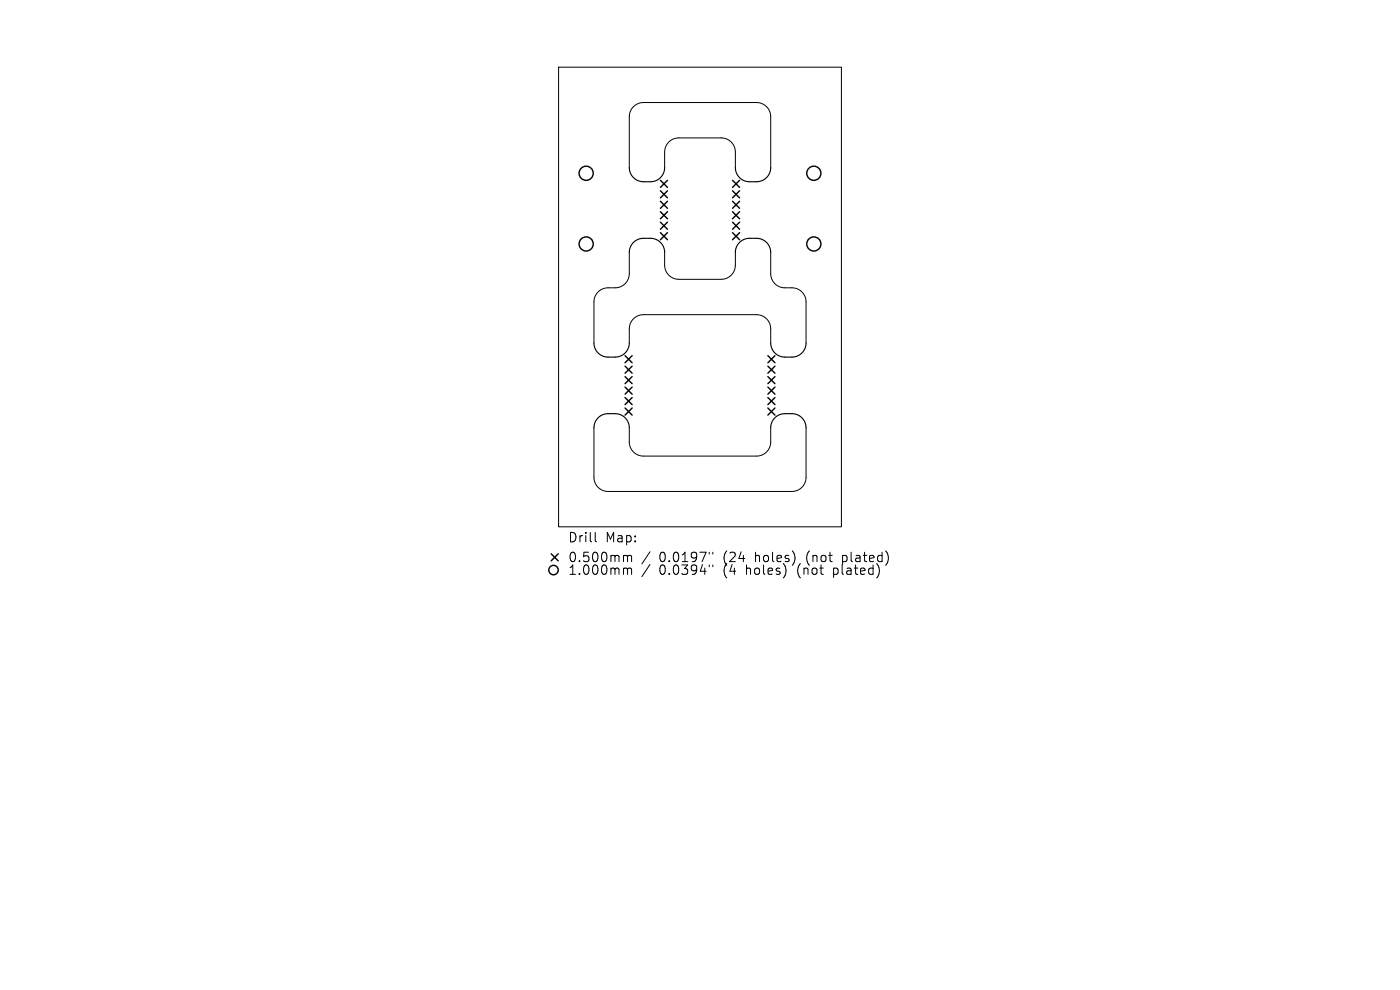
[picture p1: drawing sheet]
<svg xmlns="http://www.w3.org/2000/svg" width="297mm" height="210mm" viewBox="0 0 297 210" stroke-linecap="round" stroke-linejoin="round" font-family="sans-serif">
<defs><g id="words">
<g font-size="2.8">
<text x="120.4" y="115.3">Drill</text>
<text x="120.4" y="119.5">0.500mm</text>
<text x="128.4" y="115.3">Map:</text>
<text x="139.9" y="119.5">0.0197&quot;</text>
<text x="153.6" y="119.5">(24</text>
<text x="160.5" y="119.5">holes)</text>
<text x="171.5" y="119.5">(not</text>
<text x="179.3" y="119.5">plated)</text>
<text x="120.4" y="122.2">1.000mm</text>
<text x="139.9" y="122.2">0.0394&quot;</text>
<text x="153.6" y="122.2">(4</text>
<text x="158.6" y="122.2">holes)</text>
<text x="169.6" y="122.2">(not</text>
<text x="177.4" y="122.2">plated)</text>
</g>
</g></defs>
<g fill="none" stroke="#000" stroke-width=".21">
<path d="M118.5 14.3h60v97.5h-60zM133.5 35.6v-10.8a3 3 0 0 1 3-3h24a3 3 0 0 1 3 3v10.8M141 35.6v-3.3a3 3 0 0 1 3-3h9a3 3 0 0 1 3 3v3.3M133.5 53.6v4.5a3 3 0 0 1-3 3h-1.5a3 3 0 0 0-3 3v8.7M141 53.6v2.7a3 3 0 0 0 3 3h9a3 3 0 0 0 3-3v-2.7M163.5 53.6v4.5a3 3 0 0 0 3 3h1.5a3 3 0 0 1 3 3v8.7M133.5 72.8v-3a3 3 0 0 1 3-3h24a3 3 0 0 1 3 3v3M126 90.8v10.5a3 3 0 0 0 3 3h39a3 3 0 0 0 3-3v-10.5M133.5 90.8v3a3 3 0 0 0 3 3h24a3 3 0 0 0 3-3v-3M126.3 112.9v1.8l.3 .2M132.6 117.8l.4 .1 .1 .2M133.1 118.1l.3-.3 .5 .1 .1 1.2"/>
<path d="M133.1 118.1v1M137.9 117l-1.7 2.6M137.9 119.7l-1.7 2.6M150.5 117.1v.4M150.5 119.8v.4M151.2 117.1v.4M151.2 119.8v.4M132.6 120.5l.4 .1 .1 .2M133.1 120.8v1M133.1 120.8l.3-.3 .5 .1 .1 1.2"/>
</g>
<path d="M133.5 35.6a3 3 0 0 0 3 3h1.5a3 3 0 0 0 3-3M156 35.6a3 3 0 0 0 3 3h1.5a3 3 0 0 0 3-3M133.5 53.6a3 3 0 0 1 3-3h1.5a3 3 0 0 1 3 3M156 53.6a3 3 0 0 1 3-3h1.5a3 3 0 0 1 3 3M126 72.8a3 3 0 0 0 3 3h1.5a3 3 0 0 0 3-3M163.5 72.8a3 3 0 0 0 3 3h1.5a3 3 0 0 0 3-3M126 90.8a3 3 0 0 1 3-3h1.5a3 3 0 0 1 3 3M163.5 90.8a3 3 0 0 1 3-3h1.5a3 3 0 0 1 3 3" fill="none" stroke="#000" stroke-width=".24"/>
<g fill="none" stroke="#000" stroke-width=".3">
<path d="M140.1 38.3l1.5 1.5M141.6 38.3l-1.5 1.5M155.4 38.3l1.5 1.5M156.9 38.3l-1.5 1.5M140.1 40.5l1.5 1.5M140.1 42.7l1.5 1.5M140.1 44.9l1.5 1.5M140.1 47.1l1.5 1.5M140.1 49.4l1.5 1.5M141.6 40.5l-1.5 1.5M141.6 42.7l-1.5 1.5M141.6 44.9l-1.5 1.5"/>
<path d="M141.6 47.1l-1.5 1.5M141.6 49.4l-1.5 1.5M155.4 40.5l1.5 1.5M155.4 42.7l1.5 1.5M155.4 44.9l1.5 1.5M155.4 47.1l1.5 1.5M155.4 49.4l1.5 1.5M156.9 40.5l-1.5 1.5M156.9 42.7l-1.5 1.5M156.9 44.9l-1.5 1.5M156.9 47.1l-1.5 1.5M156.9 49.4l-1.5 1.5"/>
<path d="M132.6 75.5l1.5 1.5M132.6 77.7l1.5 1.5M132.6 79.9l1.5 1.5M134.1 75.5l-1.5 1.5M134.1 77.7l-1.5 1.5M134.1 79.9l-1.5 1.5M162.9 75.5l1.5 1.5M162.9 77.7l1.5 1.5M162.9 79.9l1.5 1.5M164.4 75.5l-1.5 1.5M164.4 77.7l-1.5 1.5M164.4 79.9l-1.5 1.5"/>
<path d="M132.6 82.1l1.5 1.5M132.6 84.3l1.5 1.5M132.6 86.6l1.5 1.5M134.1 82.1l-1.5 1.5M134.1 84.3l-1.5 1.5M134.1 86.6l-1.5 1.5M162.9 82.1l1.5 1.5M162.9 84.3l1.5 1.5M162.9 86.6l1.5 1.5M164.4 82.1l-1.5 1.5M164.4 84.3l-1.5 1.5M164.4 86.6l-1.5 1.5"/>
<path d="M116.9 117.5l1.5 1.5M118.4 117.5l-1.5 1.5"/>
<circle cx="124.4" cy="36.8" r="1.5"/>
<circle cx="172.7" cy="36.8" r="1.5"/>
<circle cx="124.4" cy="51.8" r="1.5"/>
<circle cx="172.7" cy="51.8" r="1.5"/>
<circle cx="117.4" cy="120.9" r="1"/>
</g>
<use href="#words"/>
</svg>
